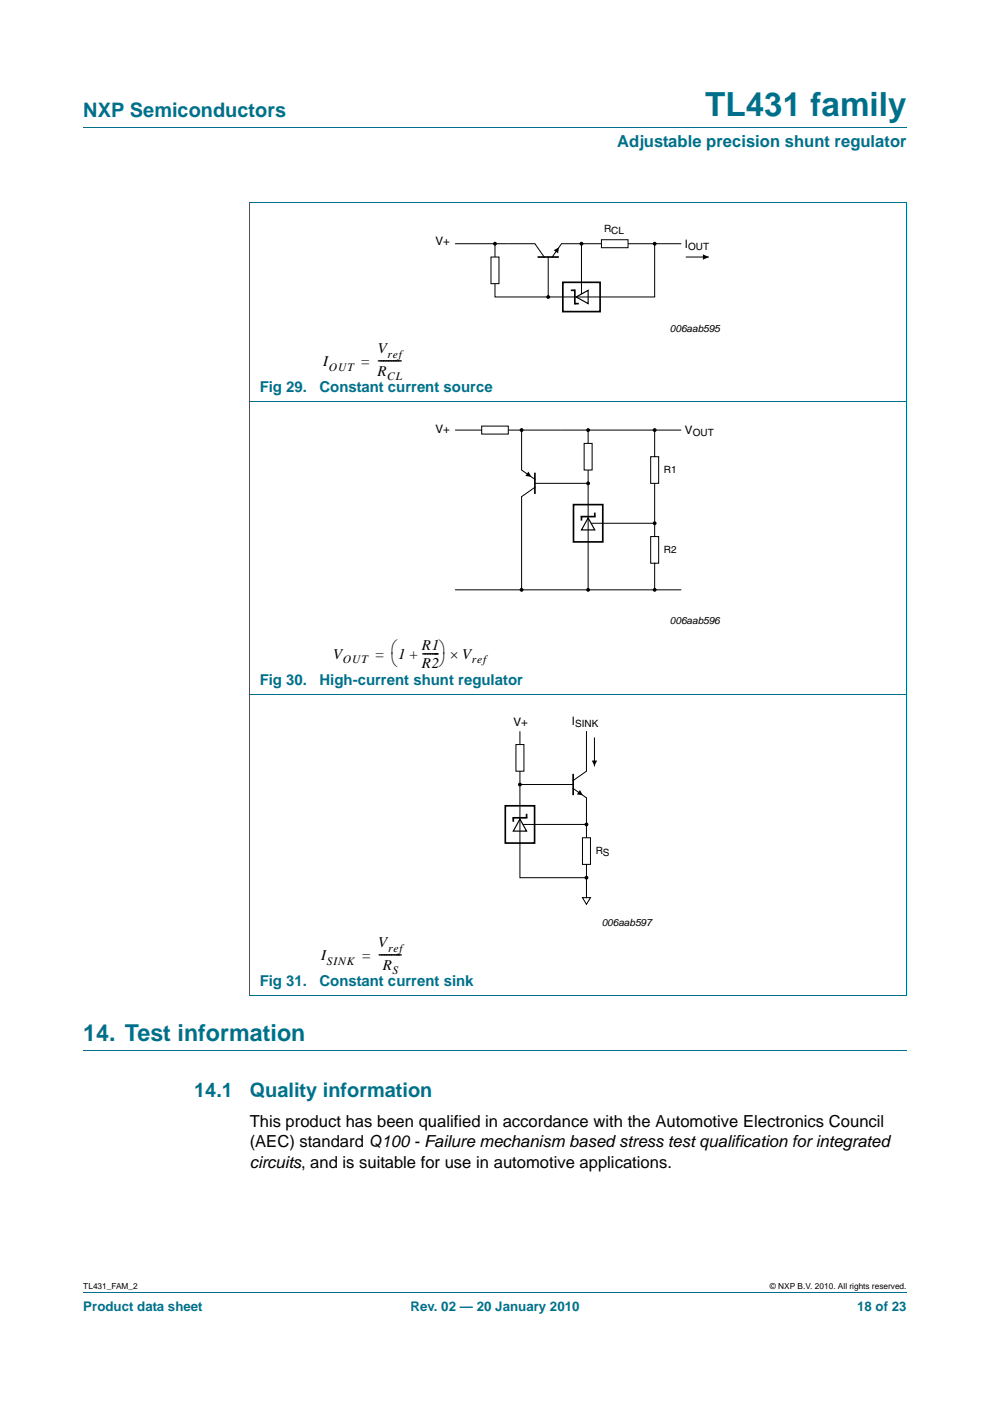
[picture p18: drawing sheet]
<svg xmlns="http://www.w3.org/2000/svg" width="210mm" height="297mm" viewBox="0 0 210 297" stroke-linecap="round" stroke-linejoin="round" font-family="sans-serif">
<defs><g id="words">
<text font-size="7" fill="#00708a" x="149.6" y="24.6">TL431 family</text>
<text font-size="4.9" fill="#00708a" x="17.7" y="220.8">14. Test information</text>
<g font-size="4.2" fill="#00708a">
<text x="17.7" y="24.9">NXP Semiconductors</text>
<text x="41.2" y="232.7">14.1</text>
<text x="53" y="232.7">Quality information</text>
</g>
<text font-size="3.5" fill="#00708a" x="130.9" y="31.1">Adjustable precision shunt regulator</text>
<g font-size="3.5">
<text x="53" y="238.9">This product has been qualified in accordance with the Automotive Electronics Council</text>
<text x="53" y="243.3">(AEC) standard Q100 - Failure mechanism based stress test qualification for integrated</text>
<text x="53" y="247.7">circuits, and is suitable for use in automotive applications.</text>
</g>
<g font-size="3.2">
<text x="68.6" y="77.6">I</text>
<text x="76.6" y="77.6">= ---------</text>
<text x="80.1" y="74.9">V</text>
<text x="80.1" y="79.6">R</text>
<text x="89.5" y="137.8">R1⎞</text>
<text x="70.7" y="139.6">V</text>
<text x="79.6" y="139.6">=</text>
<text x="83" y="141.2">⎝</text>
<text x="83" y="138.5">⎛</text>
<text x="84.4" y="139.6">1 + ------</text>
<text x="89.5" y="141.7">R2⎠</text>
<text x="95.5" y="139.6">× V</text>
<text x="68.1" y="203.5">I</text>
<text x="76.8" y="203.5">= ---------</text>
<text x="80.2" y="200.8">V</text>
<text x="81.2" y="205.6">R</text>
</g>
<g font-size="3.2" fill="#00708a">
<text x="55.1" y="83.1">Fig 29.</text>
<text x="67.8" y="83.1">Constant current source</text>
<text x="55.1" y="145.2">Fig 30.</text>
<text x="67.8" y="145.2">High-current shunt regulator</text>
<text x="55.1" y="209">Fig 31.</text>
<text x="67.8" y="209">Constant current sink</text>
</g>
<g font-size="2.8" fill="#00708a">
<text x="17.7" y="277.9">Product data sheet</text>
<text x="87.1" y="277.9">Rev. 02 — 20 January 2010</text>
<text x="181.8" y="277.9">18 of 23</text>
</g>
<g font-size="2.5">
<text x="92.4" y="52">V+</text>
<text x="145.3" y="52.5">I</text>
<text x="82.2" y="75.9">ref</text>
<text x="69.7" y="78.6">OUT</text>
<text x="82.1" y="80.6">CL</text>
<text x="92.4" y="91.8">V+</text>
<text x="145.3" y="92">V</text>
<text x="72.7" y="140.7">OUT</text>
<text x="100.1" y="140.7">ref</text>
<text x="108.9" y="153.9">V+</text>
<text x="121.3" y="153.6">I</text>
<text x="82.3" y="201.9">ref</text>
<text x="69.3" y="204.5">SINK</text>
<text x="83.2" y="206.6">S</text>
</g>
<g font-size="2.1">
<text x="128.1" y="49.1">RCL</text>
<text x="146" y="53">OUT</text>
<text x="142.1" y="70.3">006aab595</text>
<text x="146.9" y="92.5">OUT</text>
<text x="140.8" y="100.2">R1</text>
<text x="140.8" y="117.2">R2</text>
<text x="142.1" y="132.4">006aab596</text>
<text x="122" y="154.1">SINK</text>
<text x="126.4" y="181">RS</text>
<text x="127.6" y="196.2">006aab597</text>
</g>
<g font-size="1.8">
<text x="17.7" y="273.3">TL431_FAM_2</text>
<text x="163.3" y="273.3">© NXP B.V. 2010. All rights reserved.</text>
</g>
</g></defs>
<path d="M17.7 27h174.6M52.9 42.9h139.4M53 42.9v168.2M192.3 42.9v168.2M52.9 85.2h139.4M52.9 147.3h139.4M52.9 211.1h139.4M17.7 222.8h174.6M17.7 273.9h174.6" fill="none" stroke="#00708a" stroke-width=".21"/>
<g fill="none" stroke="#000" stroke-width=".21">
<path d="M96.5 51.7h17l1.9 2.8M104.1 54.5h1.7v5.6h-1.7zM105 51.7v2.8M116.3 54.5v8.5M123.3 51.7v10.6M127.6 50.8h5.6v1.7h-5.6zM127.6 51.7h-8.5l-2 2.8M133.2 51.7h11.3M138.9 51.6v11.4h-22.6M145.6 54.5h4.6M105 60.1v2.9h11.3M96.5 91.2h5.7"/>
<path d="M102.2 90.3h5.6v1.7h-5.6zM107.8 91.2h36.7M110.6 91.2v8.5l2.9 1.9M123.9 94h1.7v5.7h-1.7zM124.7 91.2v2.8M124.7 99.7v25.4M138 96.8h1.7v5.7h-1.7zM138.9 91.2v5.6M113.5 103.3l-2.9 2v19.8M113.5 102.5h11.2M138 113.8h1.7v5.6h-1.7zM138.9 110.9h-13.5"/>
<path d="M138.9 102.4v11.4M138.9 119.3v5.8M96.5 125.1h48M109.4 157.9h1.7v5.6h-1.7zM110.3 155v2.9M124.4 155v8.5l-2.8 2M126.1 156.5v5.9M110.3 163.5v22.6h14.1M110.3 166.3h11.3M121.6 167.2l2.8 2M123.5 177.6h1.7v5.7h-1.7zM124.4 174.8h-13.4"/>
<path d="M124.4 169.1v8.5M123.5 190.3h1.7l-.8 1.4zM124.4 183.2v7.1"/>
</g>
<path d="M114 54.5h4.5M119.4 59.9h7.9v6.2h-7.9zM121.1 61.6h.8v2.8h.9M113.5 100.2v4.5M121.6 107h6.2v7.9h-6.2zM126.2 108.7v.8h-2.9v.9M107.2 170.8h6.2v7.9h-6.2zM111.7 172.5v.9h-2.8v.8M121.6 164.1v4.5" fill="none" stroke="#000" stroke-width=".35"/>
<g fill="#000" stroke="#000" stroke-width=".25">
<circle cx="105" cy="51.7" r=".28"/>
<circle cx="123.3" cy="51.7" r=".28"/>
<circle cx="138.9" cy="51.7" r=".28"/>
<circle cx="116.3" cy="63" r=".28"/>
<circle cx="110.6" cy="91.2" r=".28"/>
<circle cx="124.7" cy="91.2" r=".28"/>
<circle cx="138.9" cy="91.2" r=".28"/>
<circle cx="124.7" cy="102.5" r=".28"/>
<circle cx="138.9" cy="110.9" r=".28"/>
<circle cx="110.6" cy="125.1" r=".28"/>
<circle cx="124.7" cy="125.1" r=".28"/>
<circle cx="138.9" cy="125.1" r=".28"/>
<circle cx="110.3" cy="166.3" r=".28"/>
<circle cx="124.4" cy="174.8" r=".28"/>
<circle cx="124.4" cy="186.1" r=".28"/>
</g>
<path d="M117.4 53.1l1.2-.7-.2 1.3zM149.1 53.9l1.3 .6-1.3 .6zM112.1 100l.6 1.1-1.3-.2zM123 167.5l.6 1.1-1.2-.2zM125.5 161.3h1.1l-.5 1.1z" fill="#000"/>
<path d="M122.2 63l2.5-1.4v2.8zM124.7 109.8l1.5 2.6h-2.9zM110.3 173.7l1.4 2.5h-2.8z" fill="none" stroke="#000" stroke-width=".25"/>
<use href="#words"/>
</svg>
